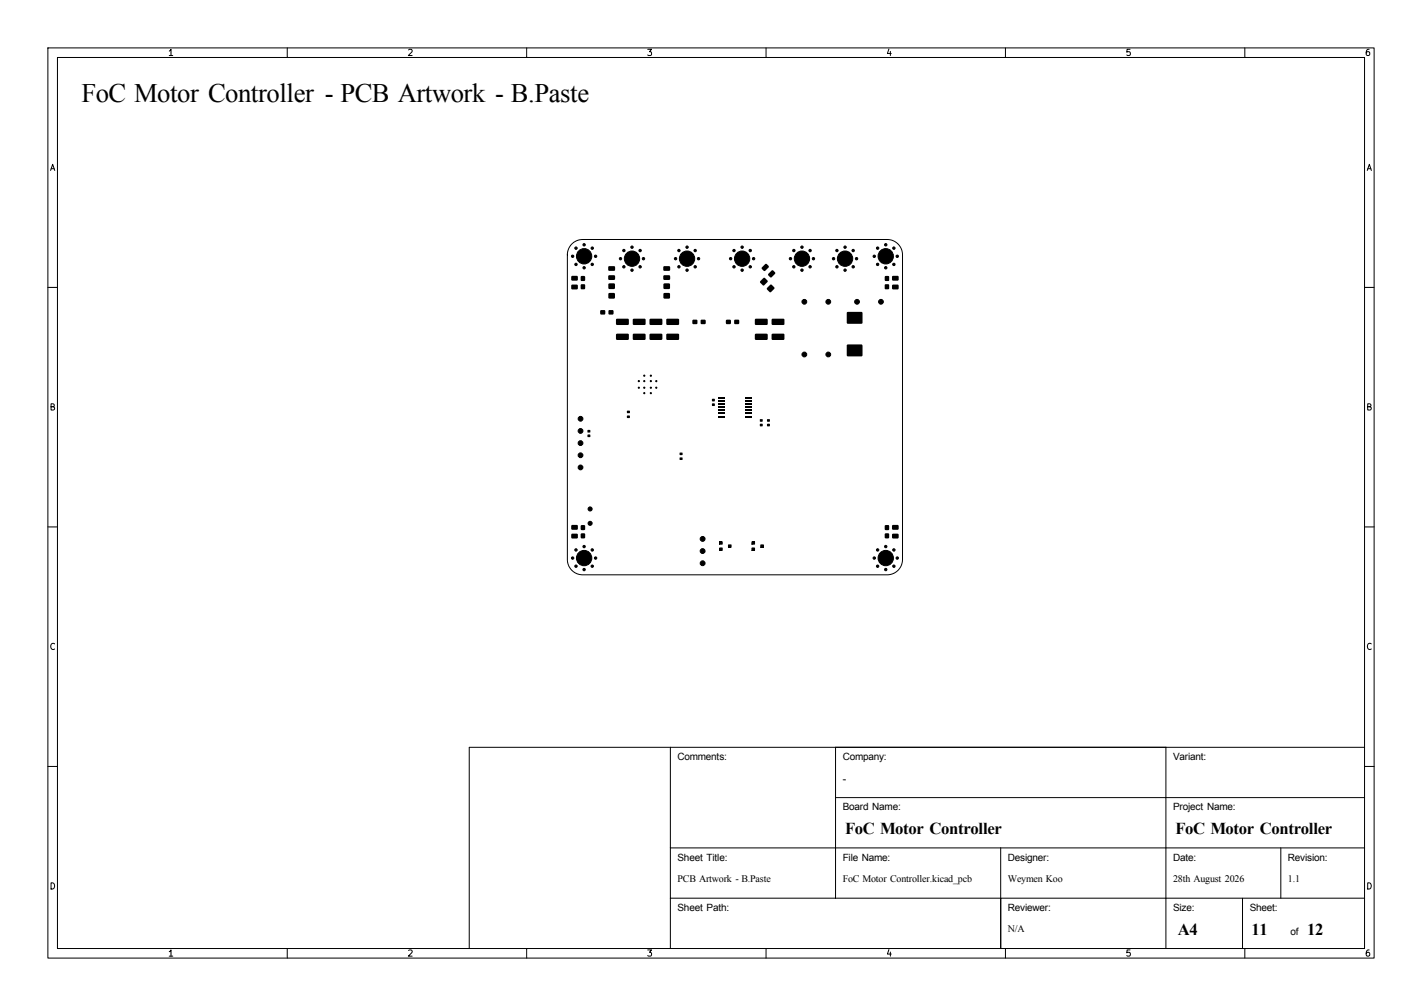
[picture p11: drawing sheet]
<svg xmlns="http://www.w3.org/2000/svg" width="297mm" height="210mm" viewBox="0 0 297 210" stroke-linecap="round" stroke-linejoin="round" font-family="sans-serif">
<defs><g id="words">
<text font-size="5.6" x="17" y="21.3">FoC Motor Controller - PCB Artwork - B.Paste</text>
<g font-size="3.5">
<text x="176.5" y="174.1">FoC Motor Controller</text>
<text x="245.5" y="174.1">FoC Motor Controller</text>
<text x="246" y="195.1">A4</text>
<text x="261.4" y="195.1">11</text>
<text x="273" y="195.1">12</text>
</g>
<g font-size="2.1">
<text x="141.5" y="158.7">Comments:</text>
<text x="176" y="158.7">Company:</text>
<text x="245" y="158.7">Variant:</text>
<text x="176" y="163.2">-</text>
<text x="176" y="169.2">Board Name:</text>
<text x="245" y="169.2">Project Name:</text>
<text x="141.5" y="179.7">Sheet Title:</text>
<text x="176" y="179.7">File Name:</text>
<text x="210.5" y="179.7">Designer:</text>
<text x="245" y="179.7">Date:</text>
<text x="269" y="179.7">Revision:</text>
<text x="141.5" y="184.2">PCB Artwork - B.Paste</text>
<text x="176" y="184.2">FoC Motor Controller.kicad_pcb</text>
<text x="210.5" y="184.2">Weymen Koo</text>
<text x="245" y="184.2">28th August 2026</text>
<text x="269" y="184.2">1.1</text>
<text x="141.5" y="190.2">Sheet Path:</text>
<text x="210.5" y="190.2">Reviewer:</text>
<text x="245" y="190.2">Size:</text>
<text x="261" y="190.2">Sheet:</text>
<text x="210.5" y="194.7">N/A</text>
<text x="269.5" y="195.2">of</text>
</g>
<g font-size="1.3">
<text x="35" y="12">1</text>
<text x="85" y="12">2</text>
<text x="135" y="12">3</text>
<text x="185" y="12">4</text>
<text x="235" y="12">5</text>
<text x="285" y="12">6</text>
<text x="10.3" y="36">A</text>
<text x="285.3" y="36">A</text>
<text x="10.2" y="86">B</text>
<text x="285.2" y="86">B</text>
<text x="10.2" y="136">C</text>
<text x="285.2" y="136">C</text>
<text x="10.2" y="186">D</text>
<text x="285.2" y="186">D</text>
<text x="35" y="200">1</text>
<text x="85" y="200">2</text>
<text x="135" y="200">3</text>
<text x="185" y="200">4</text>
<text x="235" y="200">5</text>
<text x="285" y="200">6</text>
</g>
</g></defs>
<g fill="none" stroke="#000" stroke-width=".21">
<path d="M10 10h277v190h-277zM12 12h273v186h-273zM60 10v2M110 10v2M160 10v2M210 10v2M260 10v2M119.4 50.9a3.2 3.2 0 0 1 2.3-.9h63.6a3.2 3.2 0 0 1 3.2 3.2v63.6a3.2 3.2 0 0 1-3.2 3.2h-63.6a3.2 3.2 0 0 1-3.2-3.2v-63.6a3.2 3.2 0 0 1 .9-2.3zM10 60h2M285 60h2M10 110h2M150.3 113.1h.6v.5h-.6z"/>
<path d="M150.3 114.4h.6v.5h-.6zM152.2 113.8h.5v.4h-.5zM157 113.1h.6v.5h-.6zM157 114.4h.6v.5h-.6zM158.9 113.8h.6v.4h-.6zM285 110h2M140 156v42M174.5 156v31.5M243.5 156v42M285 156h-187v42M10 160h2M140 177h145"/>
<path d="M174.5 166.5h110.5M209 177v21M267.5 177v10.5M285 160h2M60 198v2M110 198v2M140 187.5h145M160 198v2M210 198v2M259.5 187.5v10.5M260 198v2"/>
</g>
<g fill="#000">
<path d="M119.4 57.6h1.1l.2 .2v.6l-.2 .2h-1l-.2-.2zM119.4 59.5l1.1-.1 .2 .3v.6l-.2 .1h-1l-.2-.2zM121.3 57.7h.9v.9h-.9zM121.3 59.4h.9v.9h-.9zM127.1 57.5h1.2l.2 .2v.6l-.3 .2-1-.1-.2-.2zM127.1 55.6h1.2l.2 .2v.6l-.3 .2-1-.1-.2-.2zM138.6 57.5h1.2l.2 .2v.6l-.3 .2-1-.1-.2-.2zM138.6 55.6h1.2l.2 .2v.6l-.3 .2-1-.1-.2-.2zM158.8 58.7l.8-.7 .8 .7-.9 .9-.7-.6zM159.1 55.8l.9-.7 .6 .6-.9 .9-.6-.4zM161.2 56.5h.3l.4 .5-.9 .9-.6-.6zM184.8 57.7h.9v.9h-.9z"/>
<path d="M184.8 59.4h.9v.9h-.9zM186.4 57.6h1.1l.2 .2v.6l-.3 .2h-.9l-.2-.2zM186.4 59.5l1.1-.1 .2 .3v.6l-.3 .1h-.9l-.2-.2zM125.4 64.8h1v.8h-1zM127.1 61.2h1.3v1.1h-1.3zM127.1 59.2h1.3v1.1h-1.3zM127.1 64.8h1v.8h-1zM128.7 66.6l2.5-.1 .1 .3v.9l-.2 .2-2.3-.1-.2-.2zM128.7 69.7h2.5l.1 .2v.9l-.2 .2h-2.3l-.2-.3zM132.2 66.6l2.5-.1 .1 .3v.9l-.2 .2-2.3-.1-.2-.2zM132.2 69.7h2.5l.1 .2v.9l-.2 .2h-2.3l-.2-.3zM135.7 66.6l2.5-.1 .1 .3v.9l-.2 .2-2.3-.1-.2-.2z"/>
<path d="M135.7 69.7h2.5l.1 .2v.9l-.2 .2h-2.3l-.2-.3zM138.6 61.2h1.3v1.1h-1.3zM138.6 59.2h1.3v1.1h-1.3zM139.2 66.6l2.5-.1 .1 .3v.9l-.2 .2-2.3-.1-.2-.2zM139.2 69.7h2.5l.1 .2v.9l-.2 .2h-2.3l-.2-.3zM144.7 66.8h.9v.8h-.9zM146.4 66.8h.9v.8h-.9zM151.7 66.8h.9v.8h-.9zM153.4 66.8h.9v.8h-.9zM157.7 66.6l2.5-.1 .1 .3v.9l-.2 .2-2.3-.1-.2-.2zM157.7 69.7h2.5l.1 .2v.9l-.2 .2h-2.3l-.2-.3zM160.9 59.5h.3l.6 .6-.9 .9-.8-.7z"/>
<path d="M161.2 66.6l2.5-.1 .1 .3v.9l-.2 .2-2.3-.1-.2-.2zM161.2 69.7h2.5l.1 .2v.9l-.2 .2h-2.3l-.2-.3zM176.9 72h3.2v2.3h-3.2zM176.9 65.2h3.2v2.3h-3.2zM122.7 89.8h.6v.5h-.6zM122.7 90.7h.6v.5h-.6zM131 86.8h.5v.4h-.5zM131 85.8h.5v.4h-.5zM142 95.5h.5v.5h-.5zM142 94.5h.5v.5h-.5zM148.7 84.2h.6v.5h-.6zM148.7 83.3h.6v.5h-.6z"/>
<path d="M149.9 86.8h1.4v.3h-1.4zM149.9 86.1h1.4v.4h-1.4zM149.9 85.5h1.4v.3h-1.4zM149.9 84.8h1.4v.4h-1.4zM149.9 84.2h1.4v.3h-1.4zM149.9 83.5h1.4v.4h-1.4zM149.9 82.9h1.4v.3h-1.4zM155.7 82.9h1.4v.3h-1.4zM155.7 83.5h1.4v.4h-1.4zM155.7 84.2h1.4v.3h-1.4zM155.7 84.8h1.4v.4h-1.4zM155.7 85.5h1.4v.3h-1.4z"/>
<path d="M155.7 86.1h1.4v.4h-1.4zM155.7 86.8h1.4v.3h-1.4zM158.7 88.5h.6v.5h-.6zM158.7 87.5h.6v.5h-.6zM160.2 88.5h.6v.5h-.6zM160.2 87.5h.6v.5h-.6zM119.4 111.5l1.1-.1 .2 .3v.6l-.2 .1h-1l-.2-.2zM119.4 109.6h1.1l.2 .2v.6l-.2 .2h-1l-.2-.2zM121.3 111.4h.9v.9h-.9zM121.3 109.7h.9v.9h-.9zM150.3 113.1h.6v.5h-.6zM150.3 114.4h.6v.5h-.6z"/>
<path d="M152.2 113.8h.5v.4h-.5zM157 113.1h.6v.5h-.6zM157 114.4h.6v.5h-.6zM158.9 113.8h.6v.4h-.6zM184.8 111.4h.9v.9h-.9zM184.8 109.7h.9v.9h-.9zM186.4 111.5l1.1-.1 .2 .3v.6l-.3 .1h-.9l-.2-.2zM186.4 109.6h1.1l.2 .2v.6l-.3 .2h-.9l-.2-.2z"/>
</g>
<g fill="#000" stroke="#000" stroke-width=".21">
<circle cx="119.6" cy="53.5" r=".25"/>
<circle cx="120.3" cy="55.2" r=".25"/>
<circle cx="120.3" cy="51.8" r=".25"/>
<circle cx="122" cy="53.5" r="1.6"/>
<circle cx="122" cy="51.1" r=".25"/>
<circle cx="122" cy="55.9" r=".25"/>
<circle cx="123.7" cy="55.2" r=".25"/>
<circle cx="123.7" cy="51.8" r=".25"/>
<circle cx="124.4" cy="53.5" r=".25"/>
<circle cx="129.6" cy="54" r=".25"/>
<circle cx="130.3" cy="52.3" r=".25"/>
<circle cx="130.3" cy="55.7" r=".25"/>
<circle cx="132" cy="56.4" r=".25"/>
<circle cx="132" cy="54" r="1.6"/>
<circle cx="132" cy="51.6" r=".25"/>
<circle cx="133.7" cy="52.3" r=".25"/>
<circle cx="133.7" cy="55.7" r=".25"/>
<circle cx="134.4" cy="54" r=".25"/>
<circle cx="141.1" cy="54" r=".25"/>
<circle cx="141.8" cy="52.3" r=".25"/>
<circle cx="141.8" cy="55.7" r=".25"/>
<circle cx="143.5" cy="56.4" r=".25"/>
<circle cx="143.5" cy="54" r="1.6"/>
<circle cx="143.5" cy="51.6" r=".25"/>
<circle cx="145.2" cy="52.3" r=".25"/>
<circle cx="145.2" cy="55.7" r=".25"/>
<circle cx="145.9" cy="54" r=".25"/>
<circle cx="152.6" cy="54" r=".25"/>
<circle cx="153.3" cy="52.3" r=".25"/>
<circle cx="153.3" cy="55.7" r=".25"/>
<circle cx="155" cy="56.4" r=".25"/>
<circle cx="155" cy="54" r="1.6"/>
<circle cx="155" cy="51.6" r=".25"/>
<circle cx="156.7" cy="52.3" r=".25"/>
<circle cx="156.7" cy="55.7" r=".25"/>
<circle cx="157.4" cy="54" r=".25"/>
<circle cx="165.1" cy="54" r=".25"/>
<circle cx="165.8" cy="52.3" r=".25"/>
<circle cx="165.8" cy="55.7" r=".25"/>
<circle cx="167.5" cy="56.4" r=".25"/>
<circle cx="167.5" cy="54" r="1.6"/>
<circle cx="167.5" cy="51.6" r=".25"/>
<circle cx="169.2" cy="52.3" r=".25"/>
<circle cx="169.2" cy="55.7" r=".25"/>
<circle cx="169.9" cy="54" r=".25"/>
<circle cx="174.1" cy="54" r=".25"/>
<circle cx="174.8" cy="52.3" r=".25"/>
<circle cx="174.8" cy="55.7" r=".25"/>
<circle cx="176.5" cy="56.4" r=".25"/>
<circle cx="176.5" cy="54" r="1.6"/>
<circle cx="176.5" cy="51.6" r=".25"/>
<circle cx="178.2" cy="52.3" r=".25"/>
<circle cx="178.2" cy="55.7" r=".25"/>
<circle cx="178.9" cy="54" r=".25"/>
<circle cx="182.6" cy="53.5" r=".25"/>
<circle cx="183.3" cy="55.2" r=".25"/>
<circle cx="183.3" cy="51.8" r=".25"/>
<circle cx="185" cy="53.5" r="1.6"/>
<circle cx="185" cy="51.1" r=".25"/>
<circle cx="185" cy="55.9" r=".25"/>
<circle cx="186.7" cy="55.2" r=".25"/>
<circle cx="186.7" cy="51.8" r=".25"/>
<circle cx="187.4" cy="53.5" r=".25"/>
<circle cx="133.4" cy="79.6" r=".12"/>
<circle cx="134.6" cy="78.4" r=".12"/>
<circle cx="134.6" cy="79.6" r=".13"/>
<circle cx="135.9" cy="78.4" r=".12"/>
<circle cx="135.9" cy="79.6" r=".12"/>
<circle cx="137.1" cy="79.6" r=".12"/>
<circle cx="168" cy="74" r=".5"/>
<circle cx="168" cy="63" r=".5"/>
<circle cx="173" cy="74" r=".5"/>
<circle cx="173" cy="63" r=".5"/>
<circle cx="179" cy="63" r=".5"/>
<circle cx="184" cy="63" r=".5"/>
<circle cx="121.3" cy="97.6" r=".5"/>
<circle cx="121.3" cy="92.5" r=".5"/>
<circle cx="121.3" cy="87.4" r=".5"/>
<circle cx="121.3" cy="95" r=".5"/>
<circle cx="121.3" cy="90" r=".5"/>
<circle cx="133.4" cy="80.9" r=".12"/>
<circle cx="134.6" cy="82.1" r=".12"/>
<circle cx="134.6" cy="80.9" r=".12"/>
<circle cx="135.9" cy="80.9" r=".12"/>
<circle cx="135.9" cy="82.1" r=".12"/>
<circle cx="137.1" cy="80.9" r=".12"/>
<circle cx="119.6" cy="116.5" r=".25"/>
<circle cx="120.3" cy="114.8" r=".25"/>
<circle cx="120.3" cy="118.2" r=".25"/>
<circle cx="122" cy="118.9" r=".25"/>
<circle cx="122" cy="116.5" r="1.6"/>
<circle cx="122" cy="114.1" r=".25"/>
<circle cx="123.2" cy="106.2" r=".42"/>
<circle cx="123.2" cy="109.2" r=".42"/>
<circle cx="123.7" cy="114.8" r=".25"/>
<circle cx="123.7" cy="118.2" r=".25"/>
<circle cx="124.4" cy="116.5" r=".25"/>
<circle cx="146.7" cy="112.5" r=".51"/>
<circle cx="146.7" cy="117.6" r=".51"/>
<circle cx="146.7" cy="115" r=".51"/>
<circle cx="182.6" cy="116.5" r=".25"/>
<circle cx="183.3" cy="114.8" r=".25"/>
<circle cx="183.3" cy="118.2" r=".25"/>
<circle cx="185" cy="116.5" r="1.6"/>
<circle cx="185" cy="118.9" r=".25"/>
<circle cx="185" cy="114.1" r=".25"/>
<circle cx="186.7" cy="114.8" r=".25"/>
<circle cx="186.7" cy="118.2" r=".25"/>
<circle cx="187.4" cy="116.5" r=".25"/>
</g>
<use href="#words"/>
</svg>
